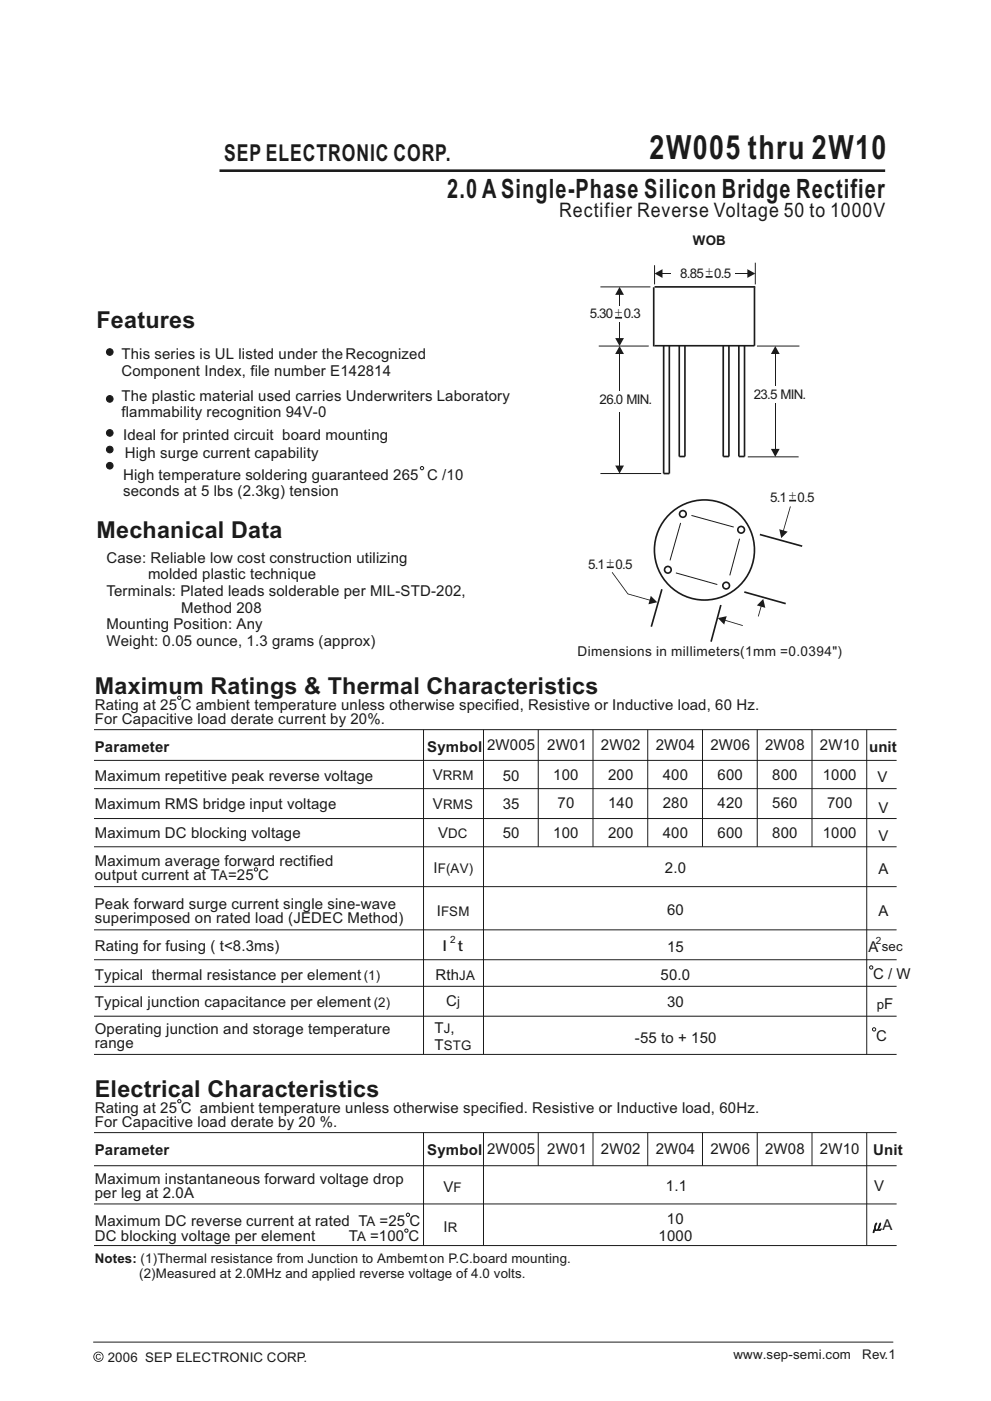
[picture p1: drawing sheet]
<svg xmlns="http://www.w3.org/2000/svg" width="210mm" height="297mm" viewBox="0 0 210 297" stroke-linecap="round" stroke-linejoin="round" font-family="sans-serif">
<defs><g id="words">
<text font-size="7.1" fill="#1f1a17" x="137.8" y="33.7">2W005 thru 2W10</text>
<text font-size="5.6" fill="#1f1a17" x="94.9" y="41.9">2.0 A Single-Phase Silicon Bridge Rectifier</text>
<g font-size="4.9" fill="#1f1a17">
<text x="47.6" y="34.1">SEP ELECTRONIC CORP.</text>
<text x="20.5" y="69.6">Features</text>
<text x="20.5" y="114">Mechanical Data</text>
<text x="20.1" y="147.1">Maximum Ratings &amp; Thermal Characteristics</text>
<text x="20.1" y="232.6">Electrical Characteristics</text>
</g>
<text font-size="4.2" fill="#1f1a17" x="118.6" y="46">Rectifier Reverse Voltage 50 to 1000V</text>
<g font-size="3.2" fill="#1f1a17">
<text x="25.8" y="76.2">This series is UL listed under the Recognized</text>
<text x="25.8" y="79.7">Component Index, file number E142814</text>
<text x="25.8" y="85">The plastic material used carries Underwriters Laboratory</text>
<text x="25.8" y="88.5">flammability recognition 94V-0</text>
<text x="26.1" y="93.2">Ideal for printed circuit board mounting</text>
<text x="26.1" y="101.7">High temperature soldering guaranteed 265 C /10</text>
<text x="26.5" y="97.1">High surge current capability</text>
<text x="26.1" y="105.2">seconds at 5 lbs (2.3kg) tension</text>
<text x="22.6" y="119.3">Case: Reliable low cost construction utilizing</text>
<text x="31.4" y="122.9">molded plastic technique</text>
<text x="22.6" y="126.4">Terminals: Plated leads solderable per MIL-STD-202,</text>
<text x="38.5" y="129.9">Method 208</text>
<text x="22.6" y="133.4">Mounting Position: Any</text>
<text x="22.6" y="136.9">Weight: 0.05 ounce, 1.3 grams (approx)</text>
<text x="20.1" y="150.5">Rating at 25 C ambient temperature unless otherwise specified, Resistive or Inductive load, 60 Hz.</text>
<text x="20.1" y="153.5">For Capacitive load derate current by 20%.</text>
<text x="20.1" y="159.5">Parameter</text>
<text x="90.7" y="159.5">Symbol</text>
<text x="103.3" y="159.1">2W005</text>
<text x="116.1" y="159.1">2W01</text>
<text x="127.5" y="159.1">2W02</text>
<text x="139.1" y="159.1">2W04</text>
<text x="150.7" y="159.1">2W06</text>
<text x="162.3" y="159.1">2W08</text>
<text x="174" y="159.1">2W10</text>
<text x="184.4" y="159.5">unit</text>
<text x="20.1" y="165.5">Maximum repetitive peak reverse voltage</text>
<text x="91.8" y="165.4">V</text>
<text x="106.7" y="165.5">50</text>
<text x="117.4" y="165.3">100</text>
<text x="129" y="165.3">200</text>
<text x="140.6" y="165.3">400</text>
<text x="152.2" y="165.3">600</text>
<text x="163.9" y="165.3">800</text>
<text x="174.6" y="165.3">1000</text>
<text x="186.2" y="165.9">V</text>
<text x="20.1" y="171.6">Maximum RMS bridge input voltage</text>
<text x="91.8" y="171.4">V</text>
<text x="106.7" y="171.4">35</text>
<text x="118.3" y="171.3">70</text>
<text x="129" y="171.3">140</text>
<text x="140.6" y="171.3">280</text>
<text x="152.2" y="171.3">420</text>
<text x="163.9" y="171.3">560</text>
<text x="175.5" y="171.3">700</text>
<text x="186.4" y="172.3">V</text>
<text x="20.1" y="177.6">Maximum DC blocking voltage</text>
<text x="92.9" y="177.8">V</text>
<text x="106.7" y="177.8">50</text>
<text x="117.4" y="177.6">100</text>
<text x="129" y="177.6">200</text>
<text x="140.6" y="177.6">400</text>
<text x="152.2" y="177.6">600</text>
<text x="163.9" y="177.6">800</text>
<text x="174.6" y="177.6">1000</text>
<text x="186.4" y="178.3">V</text>
<text x="20.1" y="183.6">Maximum average forward rectified</text>
<text x="92" y="185.2">I</text>
<text x="141.1" y="185.2">2.0</text>
<text x="186.4" y="185.3">A</text>
<text x="20.1" y="186.6">output current at T</text>
<text x="20.1" y="192.7">Peak forward surge current single sine-wave</text>
<text x="20.1" y="195.7">superimposed on rated load (JEDEC Method)</text>
<text x="92.7" y="194.1">I</text>
<text x="141.5" y="194">60</text>
<text x="186.4" y="194.1">A</text>
<text x="20.1" y="201.7">Rating for fusing ( t&lt;8.3ms)</text>
<text x="93.8" y="201.5">I t</text>
<text x="141.5" y="201.7">15</text>
<text x="184.2" y="201.9">A</text>
<text x="20.1" y="207.7">Typical thermal resistance per element</text>
<text x="92.4" y="207.7">Rth</text>
<text x="140.2" y="207.8">50.0</text>
<text x="185.3" y="207.6">C / W</text>
<text x="20.1" y="213.4">Typical junction capacitance per element</text>
<text x="94.6" y="213.3">C</text>
<text x="141.5" y="213.4">30</text>
<text x="20.1" y="219.1">Operating junction and storage temperature</text>
<text x="92.2" y="219">T</text>
<text x="134.7" y="221.2">-55 to + 150</text>
<text x="185.9" y="220.7">C</text>
<text x="20.1" y="222.2">range</text>
<text x="92.2" y="222.5">T</text>
<text x="20.1" y="235.9">Rating at 25 C ambient temperature unless otherwise specified. Resistive or Inductive load, 60Hz.</text>
<text x="20.1" y="238.9">For Capacitive load derate by 20 %.</text>
<text x="20.1" y="244.9">Parameter</text>
<text x="90.7" y="244.9">Symbol</text>
<text x="103.4" y="244.8">2W005</text>
<text x="116.1" y="244.8">2W01</text>
<text x="127.5" y="244.8">2W02</text>
<text x="139.1" y="244.8">2W04</text>
<text x="150.7" y="244.8">2W06</text>
<text x="162.3" y="244.8">2W08</text>
<text x="174" y="244.8">2W10</text>
<text x="185.3" y="244.9">Unit</text>
<text x="20.1" y="251">Maximum instantaneous forward voltage drop</text>
<text x="20.1" y="254">per leg at 2.0A</text>
<text x="94.1" y="252.8">V</text>
<text x="141.3" y="252.5">1.1</text>
<text x="185.5" y="252.5">V</text>
<text x="20.1" y="260">Maximum DC reverse current at rated T</text>
<text x="20.1" y="263">DC blocking voltage per element</text>
<text x="74" y="263">T</text>
<text x="94.1" y="261.2">I</text>
<text x="139.7" y="263.1">1000</text>
<text x="141.5" y="259.5">10</text>
<text x="187.3" y="260.9">A</text>
</g>
<text font-size="2.9" fill="#1f1a17" x="122.5" y="139.1">Dimensions in millimeters(1mm =0.0394&quot;)</text>
<g font-size="2.8" fill="#1f1a17">
<text x="147" y="52">WOB</text>
<text x="144.3" y="59">8.85</text>
<text x="151.6" y="59">0.5</text>
<text x="125.1" y="67.5">5.30</text>
<text x="132.3" y="67.5">0.3</text>
<text x="127.2" y="85.7">26.0 MIN.</text>
<text x="159.9" y="84.6">23.5 MIN.</text>
<text x="163.4" y="106.4">5.1</text>
<text x="169.2" y="106.4">0.5</text>
<text x="124.8" y="120.6">5.1</text>
<text x="130.6" y="120.6">0.5</text>
<text x="94" y="165.4">RRM</text>
<text x="94" y="171.4">RMS</text>
<text x="95.1" y="177.8">DC</text>
<text x="92.9" y="185.2">F(AV)</text>
<text x="46.5" y="186.6">A=25 C</text>
<text x="93.6" y="194.1">FSM</text>
<text x="187.1" y="201.7">sec</text>
<text x="77.2" y="207.7">(1)</text>
<text x="97.4" y="207.7">JA</text>
<text x="79.3" y="213.4">(2)</text>
<text x="97" y="213.3">j</text>
<text x="186" y="213.9">pF</text>
<text x="94.2" y="219">J,</text>
<text x="94.2" y="222.5">STG</text>
<text x="96.2" y="252.8">F</text>
<text x="75.8" y="263">A =100 C</text>
<text x="77.8" y="260">A =25 C</text>
<text x="95" y="261.2">R</text>
<text x="20.1" y="267.9">Notes: (1)Thermal resistance from Junction to Ambemton P.C.board mounting.</text>
<text x="29.5" y="271">(2)Measured at 2.0MHz and applied reverse voltage of 4.0 volts.</text>
<text x="22.9" y="288.7">2006 SEP ELECTRONIC CORP.</text>
<text x="155.6" y="288.2">www.sep-semi.com</text>
<text x="183" y="288.2">Rev.1</text>
</g>
<g font-size="2.5" fill="#1f1a17">
<text x="149.5" y="58.3">+</text>
<text x="130.2" y="67">+</text>
<text x="167.2" y="105.8">+</text>
<text x="128.5" y="119.9">+</text>
</g>
<g font-size="2.1" fill="#1f1a17">
<text x="95.5" y="199.9">2</text>
<text x="185.8" y="200.1">2</text>
</g>
</g></defs>
<path d="M46.6 36.2h141.2" fill="none" stroke="#1f1a17" stroke-width=".55"/>
<path d="M144.4 110.9l-2.2 7.9M146.7 109.3l9 2.4M156.9 114.2l-2.1 7.8M143.4 121.5l8.8 2.4M183.9 154.7v68.9M19.9 173.5h170.3M102.6 240.1v24" fill="none" stroke="#1f1a17" stroke-width=".21"/>
<g fill="#1f1a17" stroke="#1f1a17" stroke-width=".21">
<path d="M185.9 259.4h.1l-.1 .4a.58 .58 0 0 0-.3 .5 .58 .58 0 0 0 .4 .5l.3-.3 .5-1.2-.4 1.2a.26 .26 0 0 0 .3 .3 .26 .26 0 0 0 .2-.3 .33 .33 0 0 1-.1 .3 .33 .33 0 0 1-.4 0v-.2a.39 .39 0 0 1-.5 .3 .39 .39 0 0 1-.3-.4l-.1 .8h-.2z" fill-rule="evenodd"/>
<circle cx="23.3" cy="74.6" r=".7"/>
<circle cx="23.3" cy="84.6" r=".7"/>
<circle cx="23.3" cy="91.8" r=".7"/>
<circle cx="23.3" cy="95.3" r=".7"/>
<circle cx="23.3" cy="98.7" r=".7"/>
</g>
<g fill="none" stroke="#1f1a17" stroke-width=".35">
<path d="M138.7 60.9v12.6M138.9 60.8h21.3M140.8 73.3v27.1h1.2v-27.1M144.1 73.3v23.5h1.2v-23.5M153.4 73.3v23.5h1.3v-23.5M156.8 73.3v23.5h1.2v-23.5M160.1 60.9v12.4h-21.3"/>
<circle cx="149.5" cy="116.6" r="10.6"/>
</g>
<g fill="#fff" stroke="#1f1a17" stroke-width=".35">
<circle cx="154.1" cy="124.2" r=".71"/>
<circle cx="144.9" cy="109" r=".71"/>
<circle cx="141.7" cy="120.8" r=".71"/>
<circle cx="157.2" cy="112.3" r=".71"/>
</g>
<path d="M138.9 56.2v4.1M160.2 55.7v4.6M127 73.4h10.6M127.4 60.8h10.6M160.6 73.4h9M158.7 96.9h10.7M127.4 100.4h12.9" fill="none" stroke="#1f1a17" stroke-width=".21"/>
<path d="M128.7 120.3h1.5" fill="none" stroke="#1f1a17" stroke-width=".35"/>
<g fill="#1f1a17">
<path d="M138.9 58l1.7-.9v1.8l-1.7-.9 1.7-.9z" fill-rule="evenodd"/>
<path d="M158.6 57.1l1.6 .9-1.6 .9 1.6-.9-1.6 .9z" fill-rule="evenodd"/>
</g>
<path d="M140.4 57.9h1.8v.2h-1.8z" fill="#1f1a17"/>
<path d="M156 58h2.7" fill="none" stroke="#1f1a17" stroke-width=".21"/>
<path d="M131.5 73.4l.9 1.7h-1.9l1-1.7 .9 1.7z" fill-rule="evenodd" fill="#1f1a17"/>
<path d="M131.5 74.9v8" fill="none" stroke="#1f1a17" stroke-width=".21"/>
<path d="M130.5 98.7h1.9l-.9 1.7z" fill-rule="evenodd" fill="#1f1a17"/>
<path d="M131.5 87.3v11.6" fill="none" stroke="#1f1a17" stroke-width=".21"/>
<path d="M164.5 73.4l.9 1.7h-1.8l.9-1.7 .9 1.7z" fill-rule="evenodd" fill="#1f1a17"/>
<path d="M164.5 74.9v6.9" fill="none" stroke="#1f1a17" stroke-width=".21"/>
<path d="M163.6 95.2h1.8l-.9 1.7z" fill-rule="evenodd" fill="#1f1a17"/>
<path d="M164.5 85.6v9.7" fill="none" stroke="#1f1a17" stroke-width=".21"/>
<path d="M167.4 106.1h1.5" fill="none" stroke="#1f1a17" stroke-width=".35"/>
<g fill="#1f1a17">
<path d="M138.1 126.3l1.3 1.4-1.8 .4 1.8-.4-1.8 .4z" fill-rule="evenodd"/>
<path d="M152.3 131l1.9-.4-.6 1.8-1.3-1.4 1.9-.4z" fill-rule="evenodd"/>
<path d="M165.3 112.2l1.8 .5-1.3 1.4z" fill-rule="evenodd"/>
<path d="M161.9 127l.5 1.9-1.8-.5 1.3-1.4 .5 1.9z" fill-rule="evenodd"/>
<path d="M131.5 60.8l.9 1.7h-1.9l1-1.7 .9 1.7z" fill-rule="evenodd"/>
</g>
<g fill="#1f1a17">
<path d="M133.2 125.8l4.8 1.4-.1 .2-4.7-1.4z"/>
<path d="M129.8 121.4l.1-.1 3.4 4.6-.2 .1z"/>
<path d="M153.8 131.4l3.8 1.2v.1l-3.8-1.1z"/>
<path d="M167.6 107.4h.2l-1.5 5.2h-.2z"/>
<path d="M161.4 128.4l.2 .1-.6 2.2h-.2z"/>
</g>
<path d="M131.5 62.4v2.3" fill="none" stroke="#1f1a17" stroke-width=".21"/>
<path d="M130.5 71.7h1.9l-.9 1.7z" fill-rule="evenodd" fill="#1f1a17"/>
<g fill="none" stroke="#1f1a17" stroke-width=".21">
<path d="M131.5 68.4v3.4M19.8 284.6h169.7"/>
<circle cx="38" cy="147.9" r=".35"/>
<circle cx="54.3" cy="184.3" r=".35"/>
<circle cx="184.8" cy="205.1" r=".35"/>
<circle cx="38" cy="233.5" r=".35"/>
<circle cx="86.6" cy="257.6" r=".35"/>
<circle cx="86.2" cy="260.9" r=".35"/>
</g>
<path d="M149.7 58.7h1.5M130.5 67.4h1.5" fill="none" stroke="#1f1a17" stroke-width=".35"/>
<path d="M19.8 287.7a1.1 1.1 0 0 1 2.2 0 1.1 1.1 0 0 1-2.2 0zM20 287.7a.9 .9 0 0 0 1.8 0 .9 .9 0 0 0-1.8 0zM20.5 287.2l.6-.1 .3 .3h-.2a.38 .38 0 0 0-.6 0 .38 .38 0 0 0 .1 .5 .38 .38 0 0 0 .5-.1l.2 .1a.59 .59 0 0 1-.9 .2 .59 .59 0 0 1 0-.9z" fill-rule="evenodd" fill="#1f1a17"/>
<g fill="none" stroke="#1f1a17" stroke-width=".21">
<path d="M19.9 154.7h170.3M89.9 154.7v68.9M102.6 154.7v68.9M114.2 154.7v24.8M125.8 154.7v24.8M137.4 154.7v24.8M149 154.7v24.8M160.7 154.7v24.8M172.3 154.7v24.8M19.9 161.2h170.3M19.9 167.2h170.3M19.9 179.5h170.3"/>
<path d="M19.9 188h170.3M19.9 197.1h170.3M19.9 203.5h170.3M19.9 209.1h170.3M19.9 215.5h170.3M19.9 223.6h170.3M19.9 240.1h170.3M19.9 247.2h170.3M19.9 255.3h170.3M89.9 240.1v24M114.2 240.1v7.1M125.8 240.1v7.1"/>
<path d="M137.4 240.1v7.1M149 240.1v7.1M160.7 240.1v7.1M172.3 240.1v7.1M183.9 240.1v24M19.9 264.1h170.3"/>
<circle cx="89.5" cy="99.3" r=".35"/>
<circle cx="185.5" cy="218.2" r=".35"/>
</g>
<path d="M161.2 113.3l9 2.5M140.4 124.9l-2.2 8M152.9 128.3l-2 7.7M157.9 125.5l8.8 2.5" fill="none" stroke="#1f1a17" stroke-width=".35"/>
<use href="#words"/>
</svg>
